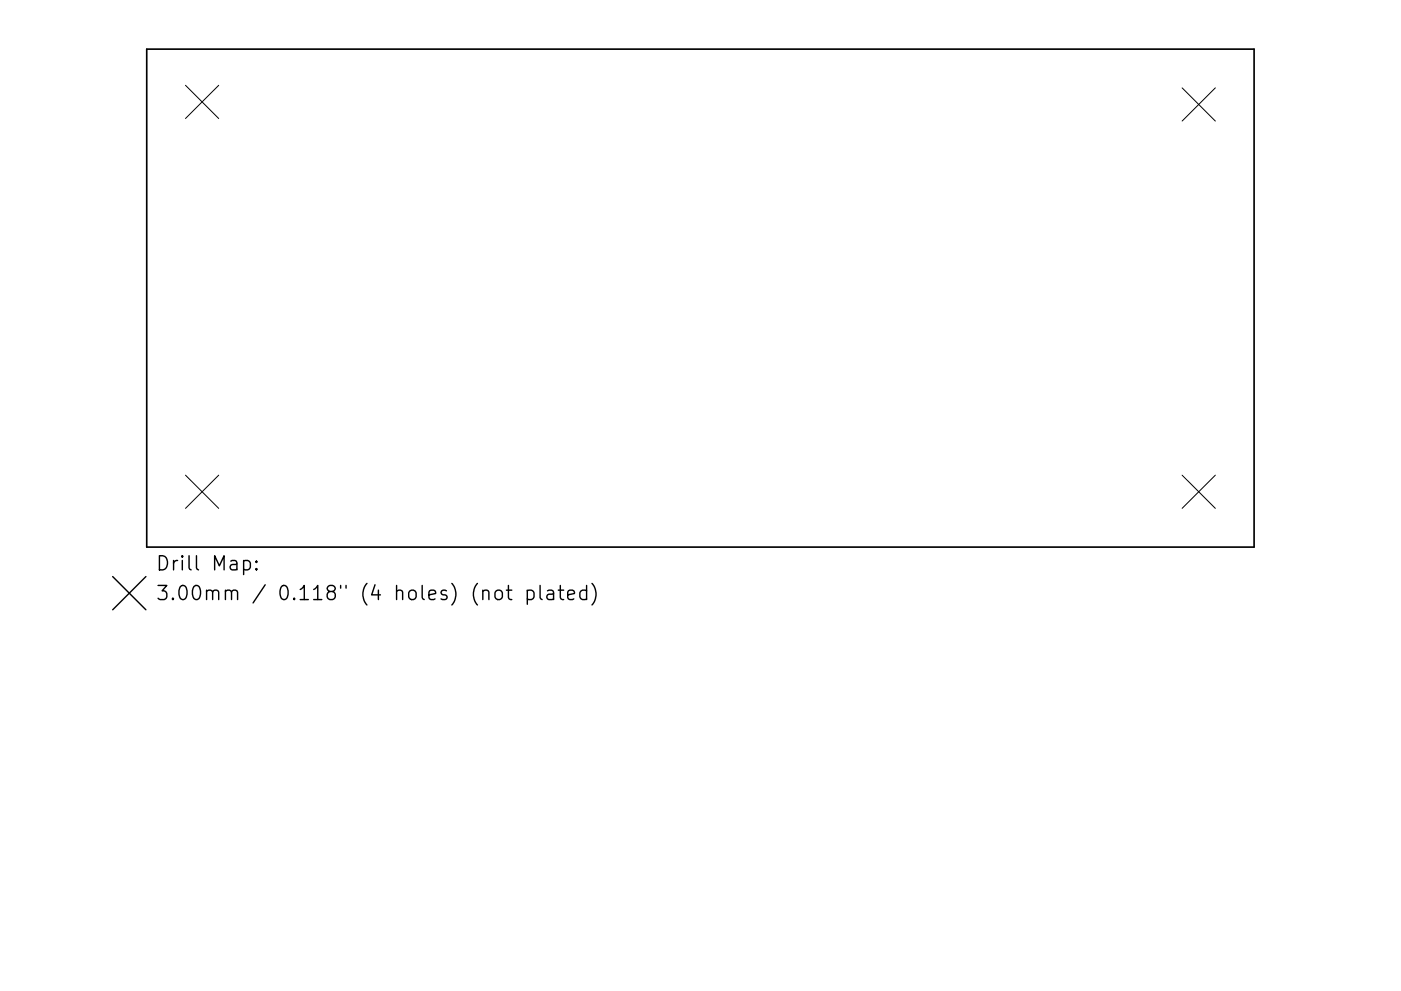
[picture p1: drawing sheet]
<svg xmlns="http://www.w3.org/2000/svg" width="297mm" height="210mm" viewBox="0 0 297 210" stroke-linecap="round" stroke-linejoin="round" font-family="sans-serif">
<defs><g id="words">
<g font-size="4.2">
<text x="32.9" y="121.1">Drill Map:</text>
<text x="32.9" y="127.4">3.00mm / 0.118&quot; (4 holes) (not plated)</text>
</g>
</g></defs>
<path d="M31.1 10.4h234.8v105.7h-234.8z" fill="none" stroke="#000" stroke-width=".35"/>
<path d="M39.3 18.1l7.1 7M46.4 18.1l-7.1 7M250.6 18.6l7.1 7.1M257.7 18.6l-7.1 7.1M39.3 100.8l7.1 7.1M46.4 100.8l-7.1 7.1M250.6 100.8l7.1 7.1M257.7 100.8l-7.1 7.1" fill="none" stroke="#000" stroke-width=".21"/>
<g fill="none" stroke="#000" stroke-width=".3">
<path d="M51.7 119.1l.8-.2 .6 .6v.8l-.3 .5-.3 .1-.8-.1M54.4 119.1l.1 .1-.1 .1-.2-.1 .2-.1v.2M23.9 122.3l7 7.1M30.9 122.3l-7 7.1M54.4 120.6l.1 .2-.1 .1-.2-.1 .2-.2v.3M105.1 125.5a.81 .81 0 0 1 .8-.3 .81 .81 0 0 1 .6 .6v.8a.81 .81 0 0 1-.8 .6 .81 .81 0 0 1-.8-.6v-.8zM107.4 125.2h1.1M107.8 124.2v2.6l.1 .3 .6 .1M111.8 125.4l.9-.2 .5 .6v.8l-.3 .5-.2 .1-.9-.1M111.8 125.2v3M114.5 124.2v2.6l.4 .4M116.1 125.4l.3-.2 .8 .2 .2 .2v1.6"/>
<path d="M117.4 125.9l-1 .2a.59 .59 0 0 0-.5 .5 .59 .59 0 0 0 .5 .6l1-.1M118.4 125.2h1.1M118.8 124.2v2.6l.1 .3 .6 .1M120.4 126.2l1.4-.3-.1-.5-.9-.2-.4 .4v1.2l.1 .3 .3 .1 .9-.1M124.4 125.4l-.9-.2-.6 .6v.8l.3 .5 .3 .1 .9-.1M124.4 124.2v3M125.5 123.8a3.4 3.4 0 0 1 0 4.6"/>
</g>
<use href="#words"/>
</svg>
